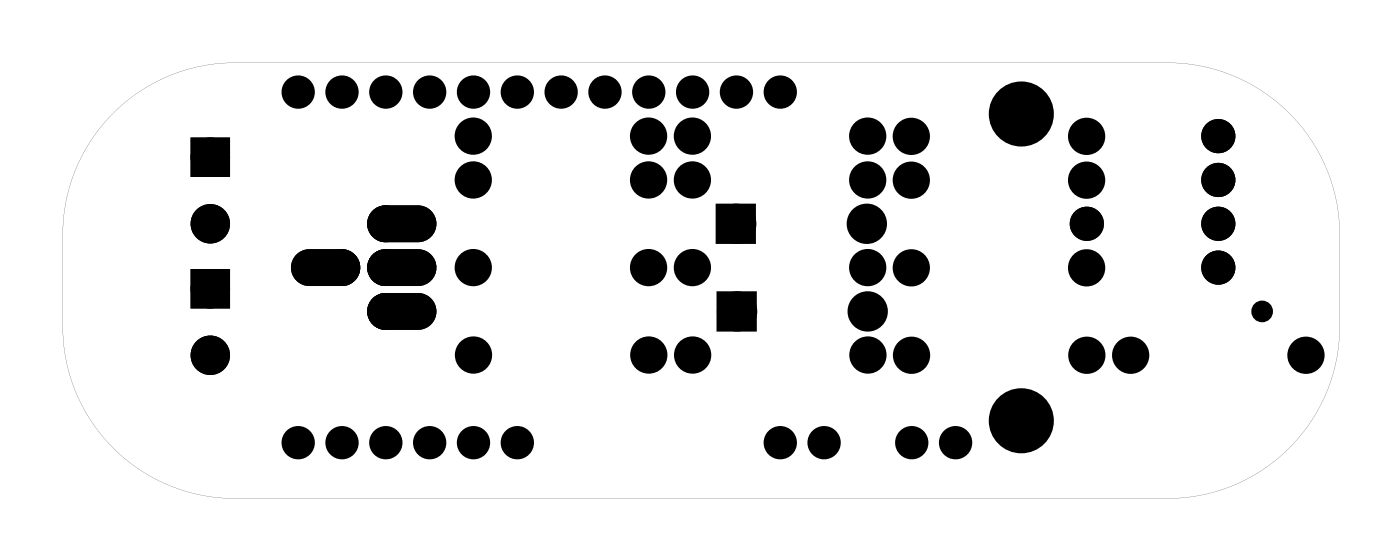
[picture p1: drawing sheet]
<svg xmlns="http://www.w3.org/2000/svg" width="81mm" height="32mm" viewBox="0 0 81 32" stroke-linecap="round" stroke-linejoin="round" font-family="sans-serif">
<g fill="#000">
<path d="M41.9 12.2h1.5v1.6h-1.5zM41.9 17.3h1.6v1.5h-1.6z"/>
<path d="M11.2 15.7v2.1h2v-2.1zM11.6 16.7a.6 .6 0 0 1 1.2 0 .6 .6 0 0 1-1.2 0z"/>
<path d="M11.2 15.7v2.1h2v-2.1zM11.6 16.7a.6 .6 0 0 1 1.2 0 .6 .6 0 0 1-1.2 0z"/>
<path d="M11.2 8.1v2h2v-2zM11.6 9.1a.6 .6 0 0 1 1.2 0 .6 .6 0 0 1-1.2 0z"/>
<path d="M11.2 8.1v2h2v-2zM11.6 9.1a.6 .6 0 0 1 1.2 0 .6 .6 0 0 1-1.2 0z"/>
<path d="M17.3 14.8a.94 .94 0 0 0-.2 1.1 .94 .94 0 0 0 .8 .5h1.9a.94 .94 0 0 0 .9-.9 .94 .94 0 0 0-.9-.9h-1.9h-.3zM19.3 15.5a.56 .56 0 0 1 1.1 0 .56 .56 0 0 1-1.1 0z"/>
<path d="M17.3 14.8a.94 .94 0 0 0-.2 1.1 .94 .94 0 0 0 .8 .5h1.9a.94 .94 0 0 0 .9-.9 .94 .94 0 0 0-.9-.9h-1.9h-.3zM19.3 15.5a.56 .56 0 0 1 1.1 0 .56 .56 0 0 1-1.1 0z"/>
<path d="M21.7 14.8a.94 .94 0 0 0-.2 1.1 .94 .94 0 0 0 .8 .5h1.9a.94 .94 0 0 0 1-.9 .94 .94 0 0 0-1-.9h-1.9h-.3zM21.8 15.5a.56 .56 0 0 1 1.1 0 .56 .56 0 0 1-1.1 0z"/>
<path d="M21.7 14.8a.94 .94 0 0 0-.2 1.1 .94 .94 0 0 0 .8 .5h1.9a.94 .94 0 0 0 1-.9 .94 .94 0 0 0-1-.9h-1.9h-.3zM21.8 15.5a.56 .56 0 0 1 1.1 0 .56 .56 0 0 1-1.1 0z"/>
<path d="M21.7 12.3a.94 .94 0 0 0-.2 1 .94 .94 0 0 0 .8 .6h1.9a.94 .94 0 0 0 1-.9 .94 .94 0 0 0-1-1h-1.9l-.3 .1zM21.8 13a.56 .56 0 0 1 1.1 0 .56 .56 0 0 1-1.1 0z"/>
<path d="M21.7 12.3a.94 .94 0 0 0-.2 1 .94 .94 0 0 0 .8 .6h1.9a.94 .94 0 0 0 1-.9 .94 .94 0 0 0-1-1h-1.9l-.3 .1zM21.8 13a.56 .56 0 0 1 1.1 0 .56 .56 0 0 1-1.1 0z"/>
<path d="M21.7 17.4a.94 .94 0 0 0-.2 1 .94 .94 0 0 0 .8 .6h1.9a.94 .94 0 0 0 1-1 .94 .94 0 0 0-1-.9h-1.9l-.3 .1zM21.8 18a.56 .56 0 0 1 1.1 0 .56 .56 0 0 1-1.1 0z"/>
<path d="M21.7 17.4a.94 .94 0 0 0-.2 1 .94 .94 0 0 0 .8 .6h1.9a.94 .94 0 0 0 1-1 .94 .94 0 0 0-1-.9h-1.9l-.3 .1zM21.8 18a.56 .56 0 0 1 1.1 0 .56 .56 0 0 1-1.1 0z"/>
<path d="M6.2 7a9.9 9.9 0 0 0-2.6 6.6v5.3a10 10 0 0 0 10 10h54.1a10 10 0 0 0 9.9-10v-5.3a10 10 0 0 0-9.9-10h-54.1a10 10 0 0 0-7.4 3.4zM6.2 7a10 10 0 0 1 7.4-3.4h54.1a10 10 0 0 1 9.9 10v5.3a10 10 0 0 1-9.9 10h-54.1a10 10 0 0 1-10-10v-5.3a9.9 9.9 0 0 1 2.6-6.6z"/>
</g>
<g fill="#000">
<circle cx="12.2" cy="13" r=".81"/>
<circle cx="12.2" cy="9.1" r=".81"/>
<circle cx="12.2" cy="16.7" r=".81"/>
<circle cx="17.3" cy="5.3" r=".67"/>
<circle cx="19.8" cy="15.5" r=".75"/>
<circle cx="19.8" cy="5.3" r=".67"/>
<circle cx="22.3" cy="13" r=".75"/>
<circle cx="22.3" cy="18" r=".75"/>
<circle cx="22.3" cy="15.5" r=".75"/>
<circle cx="22.4" cy="5.3" r=".67"/>
<circle cx="24.9" cy="5.3" r=".67"/>
<circle cx="27.4" cy="10.4" r=".7"/>
<circle cx="27.4" cy="7.9" r=".7"/>
<circle cx="27.4" cy="15.5" r=".7"/>
<circle cx="27.4" cy="5.3" r=".67"/>
<circle cx="30" cy="5.3" r=".67"/>
<circle cx="32.5" cy="5.3" r=".67"/>
<circle cx="35.1" cy="5.3" r=".67"/>
<circle cx="37.6" cy="10.4" r=".7"/>
<circle cx="37.6" cy="7.9" r=".7"/>
<circle cx="37.6" cy="15.5" r=".7"/>
<circle cx="37.6" cy="5.3" r=".67"/>
<circle cx="40.1" cy="10.4" r=".7"/>
<circle cx="40.1" cy="7.9" r=".7"/>
<circle cx="40.1" cy="15.5" r=".7"/>
<circle cx="40.1" cy="5.3" r=".67"/>
<circle cx="42.7" cy="13" r=".79"/>
<circle cx="42.7" cy="5.3" r=".67"/>
<circle cx="42.7" cy="18" r=".79"/>
<circle cx="45.2" cy="5.3" r=".67"/>
<circle cx="50.2" cy="13" r=".79"/>
<circle cx="50.3" cy="18" r=".79"/>
<circle cx="50.3" cy="10.4" r=".7"/>
<circle cx="50.3" cy="7.9" r=".7"/>
<circle cx="50.3" cy="15.5" r=".7"/>
<circle cx="52.8" cy="10.4" r=".7"/>
<circle cx="52.8" cy="7.9" r=".7"/>
<circle cx="52.8" cy="15.5" r=".7"/>
<circle cx="59.2" cy="6.6" r="1.5"/>
<circle cx="63" cy="10.4" r=".7"/>
<circle cx="63" cy="7.9" r=".7"/>
<circle cx="63" cy="15.5" r=".7"/>
<circle cx="63" cy="7.9" r=".64"/>
<circle cx="63" cy="10.4" r=".64"/>
<circle cx="63" cy="13" r=".64"/>
<circle cx="63" cy="15.5" r=".64"/>
<circle cx="70.6" cy="7.9" r=".64"/>
<circle cx="70.6" cy="10.4" r=".64"/>
<circle cx="70.6" cy="13" r=".64"/>
<circle cx="70.6" cy="15.5" r=".64"/>
<circle cx="73.1" cy="18" r=".35"/>
<circle cx="12.2" cy="20.6" r=".81"/>
<circle cx="17.3" cy="25.7" r=".67"/>
<circle cx="19.8" cy="25.7" r=".67"/>
<circle cx="22.4" cy="25.7" r=".67"/>
<circle cx="24.9" cy="25.7" r=".67"/>
<circle cx="27.4" cy="20.6" r=".7"/>
<circle cx="27.4" cy="25.7" r=".67"/>
<circle cx="30" cy="25.7" r=".67"/>
<circle cx="37.6" cy="20.6" r=".7"/>
<circle cx="40.1" cy="20.6" r=".7"/>
<circle cx="45.2" cy="25.7" r=".67"/>
<circle cx="47.8" cy="25.7" r=".67"/>
<circle cx="50.3" cy="20.6" r=".7"/>
<circle cx="52.8" cy="20.6" r=".7"/>
<circle cx="52.8" cy="25.7" r=".67"/>
<circle cx="55.4" cy="25.7" r=".67"/>
<circle cx="59.2" cy="24.4" r="1.5"/>
<circle cx="63" cy="20.6" r=".7"/>
<circle cx="65.5" cy="20.6" r=".7"/>
<circle cx="75.7" cy="20.6" r=".7"/>
</g>
<g fill="none" stroke="#000" stroke-width=".76" stroke-linecap="butt">
<path d="M41.9 12.2h1.5v1.6h-1.5zM41.9 17.3h1.6v1.5h-1.6z"/>
<circle cx="27.4" cy="10.4" r=".7"/>
<circle cx="27.4" cy="15.5" r=".7"/>
<circle cx="27.4" cy="7.9" r=".7"/>
<circle cx="37.6" cy="7.9" r=".7"/>
<circle cx="37.6" cy="15.5" r=".7"/>
<circle cx="37.6" cy="10.4" r=".7"/>
<circle cx="40.1" cy="7.9" r=".7"/>
<circle cx="40.1" cy="15.5" r=".7"/>
<circle cx="40.1" cy="10.4" r=".7"/>
<circle cx="42.7" cy="13" r=".79"/>
<circle cx="42.7" cy="18" r=".79"/>
<circle cx="50.2" cy="13" r=".79"/>
<circle cx="50.3" cy="18" r=".79"/>
<circle cx="50.3" cy="15.5" r=".7"/>
<circle cx="50.3" cy="10.4" r=".7"/>
<circle cx="50.3" cy="7.9" r=".7"/>
<circle cx="52.8" cy="15.5" r=".7"/>
<circle cx="52.8" cy="7.9" r=".7"/>
<circle cx="52.8" cy="10.4" r=".7"/>
<circle cx="59.2" cy="6.6" r="1.5"/>
<circle cx="63" cy="7.9" r=".7"/>
<circle cx="63" cy="10.4" r=".7"/>
<circle cx="63" cy="15.5" r=".7"/>
<circle cx="27.4" cy="20.6" r=".7"/>
<circle cx="37.6" cy="20.6" r=".7"/>
<circle cx="40.1" cy="20.6" r=".7"/>
<circle cx="50.3" cy="20.6" r=".7"/>
<circle cx="52.8" cy="20.6" r=".7"/>
<circle cx="59.2" cy="24.4" r="1.5"/>
<circle cx="63" cy="20.6" r=".7"/>
<circle cx="65.5" cy="20.6" r=".7"/>
<circle cx="75.7" cy="20.6" r=".7"/>
</g>
<g fill="none" stroke="#000" stroke-width=".59">
<circle cx="17.3" cy="5.3" r=".67"/>
<circle cx="19.8" cy="5.3" r=".67"/>
<circle cx="22.4" cy="5.3" r=".67"/>
<circle cx="24.9" cy="5.3" r=".67"/>
<circle cx="27.4" cy="5.3" r=".67"/>
<circle cx="30" cy="5.3" r=".67"/>
<circle cx="32.5" cy="5.3" r=".67"/>
<circle cx="35.1" cy="5.3" r=".67"/>
<circle cx="37.6" cy="5.3" r=".67"/>
<circle cx="40.1" cy="5.3" r=".67"/>
<circle cx="42.7" cy="5.3" r=".67"/>
<circle cx="45.2" cy="5.3" r=".67"/>
<circle cx="17.3" cy="25.7" r=".67"/>
<circle cx="19.8" cy="25.7" r=".67"/>
<circle cx="22.4" cy="25.7" r=".67"/>
<circle cx="24.9" cy="25.7" r=".67"/>
<circle cx="27.4" cy="25.7" r=".67"/>
<circle cx="30" cy="25.7" r=".67"/>
<circle cx="45.2" cy="25.7" r=".67"/>
<circle cx="47.8" cy="25.7" r=".67"/>
<circle cx="52.8" cy="25.7" r=".67"/>
<circle cx="55.4" cy="25.7" r=".67"/>
</g>
<g fill="none" stroke="#000" stroke-width=".71" stroke-linecap="butt">
<circle cx="63" cy="7.9" r=".64"/>
<circle cx="63" cy="10.4" r=".64"/>
<circle cx="63" cy="15.5" r=".64"/>
<circle cx="63" cy="13" r=".64"/>
<circle cx="70.6" cy="7.9" r=".64"/>
<circle cx="70.6" cy="15.5" r=".64"/>
<circle cx="70.6" cy="10.4" r=".64"/>
<circle cx="70.6" cy="13" r=".64"/>
</g>
<g fill="none" stroke="#000" stroke-width=".63" stroke-linecap="butt">
<circle cx="19.8" cy="15.5" r=".75"/>
<circle cx="22.3" cy="13" r=".75"/>
<circle cx="22.3" cy="18" r=".75"/>
<circle cx="22.3" cy="15.5" r=".75"/>
</g>
<g fill="none" stroke="#000" stroke-width=".25">
<path d="M11.2 15.7h2v2.1h-2zM11.2 8.1h2v2h-2zM17.3 14.8l.3-.2h.3h1.9a.94 .94 0 0 1 .9 .9 .94 .94 0 0 1-.9 .9h-1.9a.94 .94 0 0 1-.8-.5 .94 .94 0 0 1 .2-1.1zM21.7 14.8l.3-.2h.3h1.9a.94 .94 0 0 1 1 .9 .94 .94 0 0 1-1 .9h-1.9a.94 .94 0 0 1-.8-.5 .94 .94 0 0 1 .2-1.1zM21.7 12.3l.3-.2 .3-.1h1.9a.94 .94 0 0 1 1 1 .94 .94 0 0 1-1 .9h-1.9a.94 .94 0 0 1-.8-.6 .94 .94 0 0 1 .2-1zM21.7 17.4l.3-.2 .3-.1h1.9a.94 .94 0 0 1 1 .9 .94 .94 0 0 1-1 1h-1.9a.94 .94 0 0 1-.8-.6 .94 .94 0 0 1 .2-1z"/>
<circle cx="12.2" cy="16.7" r=".6"/>
<circle cx="12.2" cy="9.1" r=".6"/>
<circle cx="19.8" cy="15.5" r=".56"/>
<circle cx="22.3" cy="18" r=".56"/>
<circle cx="22.3" cy="13" r=".56"/>
<circle cx="22.3" cy="15.5" r=".56"/>
</g>
<g fill="none" stroke="#000" stroke-width=".67" stroke-linecap="butt">
<circle cx="12.2" cy="16.7" r=".81"/>
<circle cx="12.2" cy="9.1" r=".81"/>
<circle cx="12.2" cy="13" r=".81"/>
<circle cx="12.2" cy="20.6" r=".81"/>
</g>
<circle cx="73.1" cy="18" r=".35" fill="none" stroke="#000" stroke-width=".55"/>
</svg>
